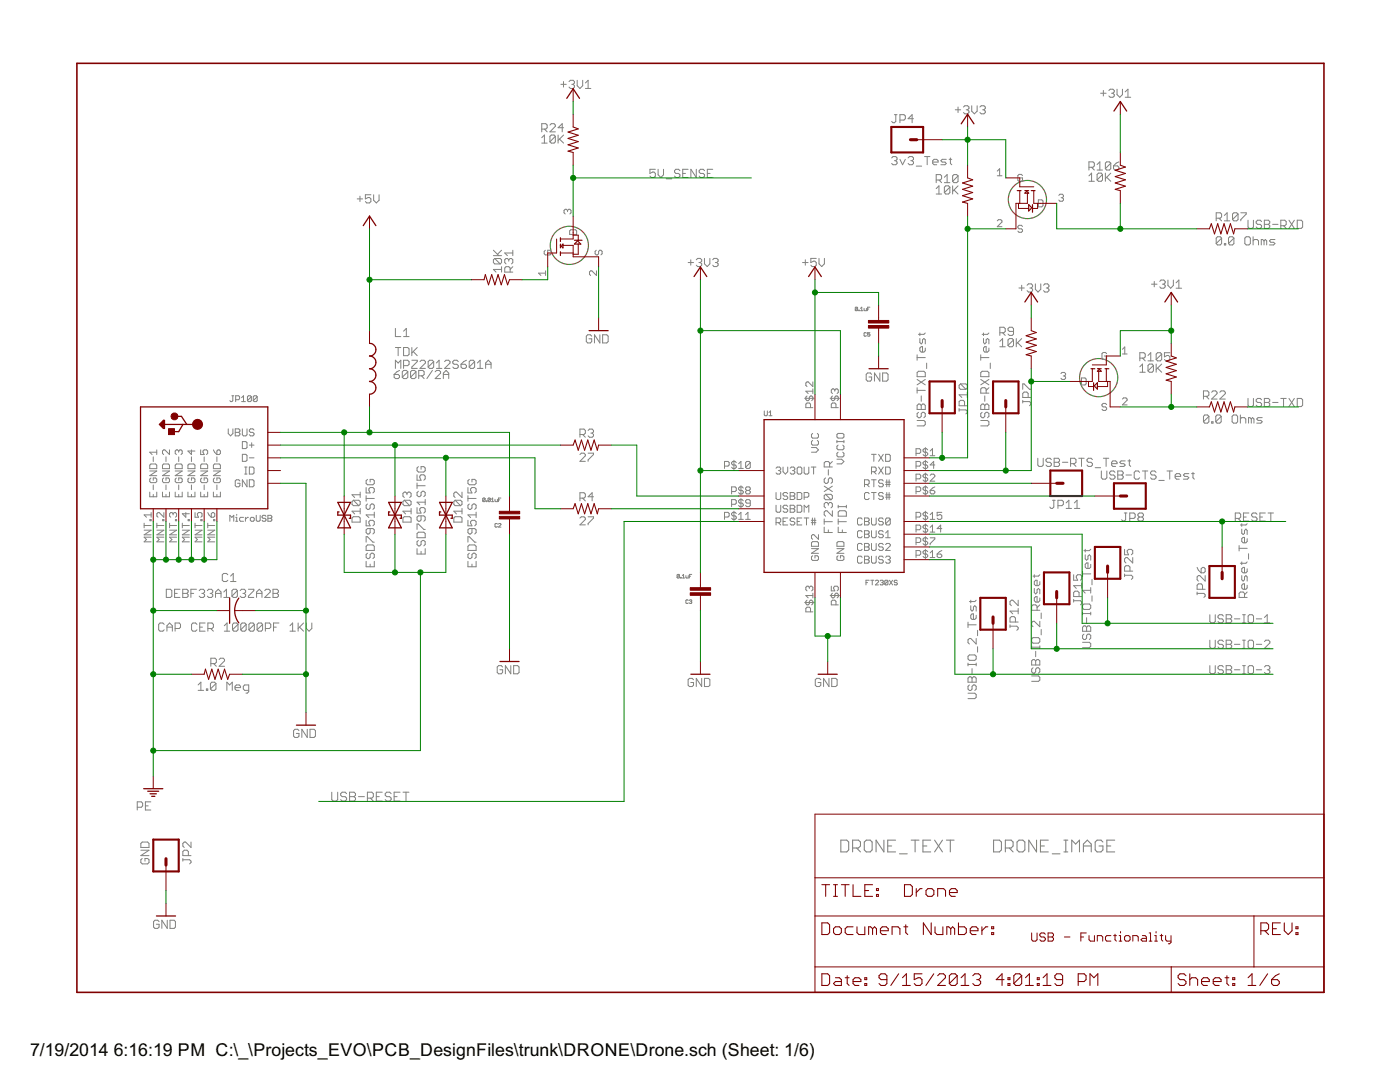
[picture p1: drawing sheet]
<svg xmlns="http://www.w3.org/2000/svg" width="279mm" height="216mm" viewBox="0 0 279 216" stroke-linecap="round" stroke-linejoin="round" font-family="sans-serif">
<defs><g id="words">
<g font-size="4">
<text x="6" y="210.7">7/19/2014</text>
<text x="22.7" y="210.7">6:16:19 PM C:\_\Projects_EVO\PCB_DesignFiles\trunk\DRONE\Drone.sch (Sheet: 1/6)</text>
</g>
</g></defs>
<g fill="none" stroke="#808000" stroke-width=".23">
<circle cx="205" cy="39.8" r="3.8"/>
<circle cx="113.6" cy="49" r="3.8"/>
<circle cx="219.3" cy="75.4" r="3.8"/>
</g>
<g fill="none" stroke="#808080" stroke-width=".2">
<path d="M111.9 16.8h1.1M112.5 16.3v1.1M113.6 16.3l.2-.3h.6l.2 .3v.3l-.2 .2M114.1 16.8h.3M114.4 16.8l.2 .3v.3l-.2 .3h-.6l-.2-.3M115.2 16v1.1l.5 .6 .6-.6v-1.1M116.8 16.6l.6-.6v1.7M116.8 17.7h1.1M219.6 18.6h1.1M220.2 18.1v1.1M221.3 18.1l.3-.3h.5l.3 .3v.2l-.3 .3M221.8 18.6h.3"/>
<path d="M222.1 18.6l.3 .3v.3l-.3 .2h-.5l-.3-.2M222.9 17.8v1.1l.6 .5 .5-.5v-1.1M224.6 19.4h1.1M224.6 18.3l.5-.5v1.6M71.3 39.7h1.1M71.8 39.1v1.1M74 38.9h-1.1v.8l.6-.3h.2l.3 .3v.5l-.3 .3h-.5l-.3-.3M74.6 38.9v1.1l.5 .5 .5-.5v-1.1M108.1 27.5l.5-.6v1.7M108.1 28.6h1.1M108.1 25.8h.8l.3-.3v-.5l-.3-.3h-.8v1.6M108.6 25.8l.6 .5"/>
<path d="M109.7 25l.3-.3h.6l.2 .3v.2l-1.1 1.1h1.1M110.8 27.2v1.1l-.2 .3h-.6l-.3-.3M110.8 27.2l-.2-.3h-.6l-.3 .3v1.1M110.8 27.2l-1.1 1.1M111.4 26.9v1.7M111.7 27.7l.8 .9M112.5 26.9l-1.1 1.1M112.5 25.5h-1.1l.8-.8v1.6M130.8 33.8h-1.1v.8l.5-.3h.3l.3 .3v.5l-.3 .3h-.5l-.3-.3M131.3 33.8v1.1l.6 .5 .5-.5v-1.1M133 35.7h1.1M135.7 34.1l-.3-.3h-.5l-.3 .3v.2l.3 .3h.5l.3 .3v.2l-.3 .3h-.5l-.3-.3"/>
<path d="M136.2 34.6h.6M137.3 33.8h-1.1v1.6h1.1M139 33.8v1.6l-1.1-1.6v1.6M140.6 34.1l-.3-.3h-.5l-.3 .3v.2l.3 .3h.5l.3 .3v.2l-.3 .3h-.5l-.3-.3M141.2 34.6h.5M142.2 33.8h-1v1.6h1M177.9 31.5l.3-.3h.6l.2 .3v.3l-.2 .3M178.5 32.1h.3M178.5 22.9h.5M178.8 32.1l.2 .2v.3l-.2 .3h-.6l-.3-.3M178.8 22.9v1.3l-.3 .3h-.3l-.3-.3M179.6 31.8l.5 1.1 .6-1.1"/>
<path d="M179.6 24h.8l.3-.3v-.6l-.3-.2h-.8v1.6M181.2 31.5l.3-.3h.5l.3 .3v.3l-.3 .3M181.8 32.1h.2M182 32.1l.3 .2v.3l-.3 .3h-.5l-.3-.3M182.3 23.7h-1.1l.8-.8v1.6M182.9 33.1h1M184.5 31.2h1.1M185 31.2v1.7M186.1 32.3h1.1v-.2l-.3-.3h-.5l-.3 .3v.5l.3 .3h.5M186.8 37.6l.6-.5v1.6M186.8 38.7h1.1M186.8 35.9h.9l.2-.3v-.5l-.2-.3h-.9v1.6"/>
<path d="M187.4 35.9l.5 .5M188.5 35.4l.5-.6v1.6M188.5 36.4h1.1M188.8 31.8h-.8l-.2 .3 .2 .2h.6l.2 .3-.2 .3h-.8M189.4 31.8h.5M189.6 37.4v1l-.3 .3h-.6l-.2-.3M189.6 37.4l-.3-.3h-.6l-.2 .3v1M189.6 37.4l-1.1 1M189.7 31.5v1.1l.2 .3M190.1 37.1v1.6M190.4 37.9l.8 .8M190.6 21.9h1.1"/>
<path d="M191.2 35.1l-.3-.3h-.5l-.3 .3v1.1M191.2 37.1l-1.1 1.1M191.2 21.4v1.1M191.2 35.1v1.1l-.3 .2h-.5l-.3-.2M191.2 35.1l-1.1 1.1M192.3 21.4l.3-.3h.5l.3 .3v.2l-.3 .3M192.8 21.9h.3M193.1 21.9l.3 .3v.3l-.3 .2h-.5l-.3-.2M193.9 21.1v1.1l.6 .5 .5-.5v-1.1M195.6 21.4l.2-.3h.6l.2 .3v.2l-.2 .3M196.1 21.9h.3M196.4 21.9l.2 .3v.3l-.2 .2h-.6l-.2-.2"/>
<path d="M199 34.1l.5-.4v1.4M199 35.1h1M204.1 35l-.3-.2h-.4l-.3 .2v1l.3 .2h.4l.3-.2v-.5h-.5M207.2 39.9h.7l.3 .2v.9l-.3 .3h-.7zM211.3 39l.2-.2h.5l.2 .2v.2l-.2 .3M211.8 39.5h.2M212 39.5l.2 .2v.2l-.2 .3h-.5l-.2-.3M217.3 35.1l.5-.6v1.7M217.3 36.2h1.1M217.3 33.4h.8l.3-.3v-.5l-.3-.3h-.8v1.6M217.8 33.4l.6 .5M218.9 32.8l.6-.5v1.6"/>
<path d="M218.9 33.9h1.1M220 34.8v1.1l-.2 .3h-.6l-.3-.3M220 34.8l-.2-.3h-.6l-.3 .3v1.1M220 34.8l-1.1 1.1M220.6 34.5v1.7M220.9 35.4l.8 .8M221.7 32.6l-.3-.3h-.5l-.3 .3v1.1M221.7 34.5l-1.1 1.1M221.7 32.6v1.1l-.3 .2h-.5l-.3-.2M221.7 32.6l-1.1 1.1M222.2 33.1h.8l.3 .3v.3l-.3 .2h-.5l-.3-.2zM223.3 32.3l-.5 .3-.6 .5"/>
<path d="M98.5 51h1.6M98.5 49.9l1 1.1M98.7 51.6h1.1l.3 .2v.6l-.3 .3M98.7 51.6l-.2 .2v.6l.2 .3h1.1M98.7 51.6l1.1 1.1M100.1 53.8h-1.6l.5 .5M100.1 53.2v1.1M100.1 49.9l-.8 .9M101.5 51.8l-.2-.2h-.3l-.3 .2v.6l.3 .3M101.5 51.8l.3-.2h.3l.2 .2v.6l-.2 .3M101.5 51.8v.3M101.8 54.3v-.8l-.3-.3h-.5l-.3 .3v.8h1.6"/>
<path d="M102.3 53.2l-.5 .6M102.3 49.9v1.1M102.3 50.5h-1.6l.6 .5M108.8 49.9l-.2 .3v.4l.2 .3h1l.2-.3v-.4l-.2-.3h-.5v.5M108.9 54.5h-1.4l.4 .5M108.9 54v1M113.3 42l-.3-.2h-.2l-.2 .2v.5l.2 .2M113.3 42l.2-.2h.2l.3 .2v.5l-.3 .2M113.3 42v.2M113.7 46.1l.2-.3h1l.2 .3v.7h-1.4zM119 49.9l-.2 .3v.4l.2 .3h.2l.3-.3v-.4l.2-.3h.2l.3 .3v.4l-.3 .3M119 54v1l-.9-1h-.2l-.3 .3v.4l.3 .3"/>
<path d="M137.3 52.4h1.1M137.9 51.8v1.1M139 51.8l.2-.2h.6l.2 .2v.3l-.2 .3M139.5 52.4h.3M139.8 52.4l.2 .2v.3l-.2 .3h-.6l-.2-.3M140.6 51.6v1l.5 .6 .6-.6v-1M142.2 51.8l.3-.2h.5l.3 .2v.3l-.3 .3M142.8 52.4h.2M143 52.4l.3 .2v.3l-.3 .3h-.5l-.3-.3M160.2 52.4h1.1M160.7 51.8v1.1M162.9 51.6h-1.1v.8l.5-.3h.3l.3 .3v.5l-.3 .3h-.5l-.3-.3"/>
<path d="M163.4 51.6v1l.6 .6 .5-.6v-1M199 44.1l.3-.3h.4l.3 .3v.2l-1 .9h1M203.3 57.5h1.1M203.9 56.9v1.1M204.1 45.2l-.3-.2h-.4l-.3 .2v.2l.3 .3h.4l.3 .2v.2l-.3 .3h-.4l-.3-.3M205 56.9l.3-.3h.5l.3 .3v.3l-.3 .3M205.5 57.5h.3M205.8 57.5l.3 .2v.3l-.3 .3h-.5l-.3-.3M206.6 56.6v1.1l.6 .6 .5-.6v-1.1M208.3 56.9l.2-.3h.6l.2 .3v.3l-.2 .3M208.8 57.5h.3M209.1 57.5l.2 .2v.3l-.2 .3h-.6l-.2-.3"/>
<path d="M229.8 56.7h1.1M230.4 56.2v1M231.5 56.2l.2-.3h.6l.2 .3v.2l-.2 .3M232 56.7h.3M232.3 56.7l.2 .3v.2l-.2 .3h-.6l-.2-.3M233.1 55.9v1.1l.5 .5 .6-.5v-1.1M234.7 57.5h1.1M234.7 56.4l.6-.5v1.6M242.7 43.5h.8l.3-.2v-.6l-.3-.2h-.8v1.6M243.2 43.5l.6 .6M243.8 47.5l-.3-.3h-.5l-.3 .3v1.1M243.8 47.5v1.1l-.3 .3h-.5l-.3-.3"/>
<path d="M243.8 47.5l-1.1 1.1M244.3 48.6h.3v.3h-.3zM244.3 43l.6-.5v1.6M244.3 44.1h1.1M246.3 47.5l-.3-.3h-.6l-.2 .3v1.1M246.3 47.5v1.1l-.3 .3h-.6l-.2-.3M246.3 47.5l-1.1 1.1M247.1 42.7l-1.1 1.1M247.1 42.7l-.3-.2h-.5l-.3 .2v1.1M247.1 42.7v1.1l-.3 .3h-.5l-.3-.3M247.6 42.5h1.1v.2l-1.1 1.1v.3M248.7 47.2h.6l.2 .3v1.1l-.2 .3h-.6l-.3-.3v-1.1z"/>
<path d="M249.1 43.9v1.4l.2 .3h.6l.2-.3v-1.4M250.1 47.2v1.7M250.1 48.1l.2-.3h.6l.3 .3v.8M251.8 44.2l-.3-.3h-.5l-.3 .3v.3l.3 .3h.5l.3 .2v.3l-.3 .3h-.5l-.3-.3M252.3 48.1l-.3-.3h-.3v1.1M252.3 48.1v.8M252.3 48.1l.2-.3 .3 .3v.8M252.3 43.9h.9l.2 .3v.3l-.2 .3 .2 .2v.3l-.2 .3h-.9zM252.3 44.8h.9M254 44.8h1.1M254.4 47.8h-.8l-.3 .3 .3 .2h.6l.2 .3-.2 .3h-.9M255.6 45h.8l.3-.2v-.6l-.3-.3h-.8v1.7"/>
<path d="M256.2 45l.5 .6M257.2 43.9l1.1 1.7M258.3 43.9l-1.1 1.7M258.9 43.9h.8l.3 .3v1.1l-.3 .3h-.8zM46.3 79h.4M46.5 79v.9l-.2 .2-.4-.2M47 79.8h.6l.2-.3v-.3l-.2-.2h-.6v1.1M48.2 79.4l.4-.4v1.1M50.2 79.2v.7l-.2 .2h-.4l-.2-.2M50.2 79.2l-.2-.2h-.4l-.2 .2v.7M50.2 79.2l-.8 .7M51.3 79.2v.7l-.2 .2h-.4l-.2-.2"/>
<path d="M51.3 79.2l-.2-.2h-.4l-.2 .2v.7M51.3 79.2l-.8 .7M78.7 74.7h.8l.2 .3v.3l-.2 .2h-.6l-.2-.2zM78.9 69.3h1.1M78.9 65.5v1.7h1.1M78.9 73.5v-1.6l.6 .5 .5-.5v1.6M79.5 69.3v1.7M79.7 73.9l-1 .8M80.5 69.3h.9l.2 .3v1.1l-.2 .3h-.9zM80.5 73h.9l.2-.3v-.5l-.2-.3h-.9v1.6M80.5 67.2h1.1M80.5 66.1l.6-.6v1.7"/>
<path d="M81.4 74.2v1.1l-.3 .2h-.5l-.3-.2M81.4 74.2l-.3-.3h-.5l-.3 .3v1.1M81.4 74.2l-1.1 1.1M82.2 69.3v1.7M82.2 71.9h1.1v.3l-1.1 1v.3h1.1M82.5 70.1l.8 .9M83 74.2v1.1l-.3 .2h-.5l-.3-.2M83 74.2l-.3-.3h-.5l-.3 .3v1.1M83 74.2l-1.1 1.1M83.3 69.3l-1.1 1.1M83.6 75h.8l.2-.3v-.5l-.2-.3h-.8v1.6M83.8 72.2l.3-.3h.5l.3 .3v.2l-1.1 1.1h1.1"/>
<path d="M84.1 75l.5 .5M86.3 73.9l-1.1 1.6M86.6 72.2l-.3-.3h-.6l-.3 .3v1M86.6 72.2v1l-.3 .3h-.6l-.3-.3M86.6 72.2l-1.2 1M86.8 74.2l.3-.3h.6l.2 .3v.3l-1.1 1h1.1M87.1 73.5h1.1M87.1 72.4l.5-.5v1.6M88.5 74.7h1.1M88.5 75.5v-1l.5-.6 .6 .6v1M88.7 72.2l.3-.3h.5l.3 .3v.2l-1.1 1.1h1.1M91.5 72.2l-.3-.3h-.6l-.2 .3v.2l.2 .3h.6l.3 .3v.2l-.3 .3h-.6l-.2-.3"/>
<path d="M92 72.7h.8l.3 .3v.2l-.3 .3h-.5l-.3-.3zM93.1 71.9l-.6 .3-.5 .5M94.7 72.2l-.3-.3h-.5l-.3 .3v1M94.7 72.2v1l-.3 .3h-.5l-.3-.3M94.7 72.2l-1.1 1M95.3 73.5h1.1M95.3 72.4l.5-.5v1.6M96.9 72.7h1.1M96.9 73.5v-1.1l.6-.5 .5 .5v1.1M118.1 67.1l-.3-.3h-.5l-.3 .3v1.1l.3 .2h.5l.3-.2v-.6h-.6M119.7 66.8v1.6l-1.1-1.6v1.6M120.3 66.8h.8l.3 .3v1.1l-.3 .2h-.8z"/>
<path d="M160.6 79.5h1.9M161.1 79l-.3 .2v.5l.3 .2h.2l.2-.2v-.5l.3-.2h.2l.2 .2v.5l-.2 .2M162.2 76.2v.9l-.9-.9h-.2l-.3 .2v.5l.3 .2M162.2 77.6v.9M162.2 78.1h-1.4l.5 .4M165.7 79.5h1.8M166.1 79l-.2 .2v.5l.2 .2h.3l.2-.2v-.5l.2-.2h.3l.2 .2v.5l-.2 .2M166.6 77.8l.2-.2h.3l.2 .2v.5l-.2 .2M166.6 77.8l-.2-.2h-.3l-.2 .2v.5l.2 .2M166.6 77.8v.3M171.2 61.4l-.2-.1-.3 .1v.5M171.2 61.4v.5l-.2 .1-.3-.1"/>
<path d="M171.2 61.4l-.5 .5M171.4 61.9l.1 .1zM171.7 62h.5M171.7 61.5l.3-.2v.7M172.4 61.5l.2 .5h.3v-.5M172.9 66.5l-.1-.1-.4 .1v.5l.2 .1 .3-.1M173.1 61.7h.3M173.6 61.3h-.5v.7M173.6 66.4h-.5v.3l.3-.1 .2 .1-.1 .4-.4-.1M173.9 74.7l-.2-.3h-.6l-.2 .3v1.1l.2 .3h.6l.2-.3v-.6h-.5M175.6 74.4v1.7l-1.1-1.7v1.7M176.1 74.4h.9l.2 .3v1.1l-.2 .3h-.9z"/>
<path d="M183 71.4h1.7M183 70.8v1.1M183 77.4v1M183 77.9h1.7M183 75.7l1.7 1.1M183.3 74.1h1.1l.3 .3v.8h-1.7v-.8zM183.6 67.5v.8l.3 .3 .2-.3v-.5l.3-.3 .3 .3v.8M183.6 66.4v.6M183.9 79v1.1M184.7 69.4v.6l-.3 .3h-.5l-.3-.3v-.6l.3-.2h.2v1.1M184.7 66.4l-.3 .3h-1.1M184.7 75.7l-1.7 1.1"/>
<path d="M184.9 72.5v1M191.7 76.6h1.1l.2 .3v.5l-.2 .3M191.7 76.6l-.3 .3v.5l.3 .3h1.1M191.7 76.6l1.1 1.1M193 78.2v1.1M193 78.8h-1.6l.6 .5M195.7 70.8v1.1M195.7 75.7l1.7 1.1M195.7 71.4h1.7M196 74.1h1.1l.3 .3v.8h-1.7v-.8zM196.3 67.5v.8l.2 .3 .3-.3v-.5l.3-.3 .3 .3v.8M196.3 66.4v.6"/>
<path d="M196.5 79v1.1M196.8 78.4v-.8l-.3-.2h-.5l-.3 .2v.8h1.7M197.4 69.4v.6l-.3 .3h-.6l-.2-.3v-.6l.2-.2h.3v1.1M197.4 77.4l-.6 .5M197.4 75.7l-1.7 1.1M197.4 66.4l-.3 .3h-1.1M197.6 72.5v1M199.5 68.1l.6-.5v1.6M199.5 69.2h1.1M199.5 66.4h.8l.3-.3v-.5l-.3-.3h-.8v1.6M200.1 66.4l.5 .5M202.3 67.8v1.1l-.3 .3h-.6l-.2-.3"/>
<path d="M202.3 66.1h-.9l-.2-.3v-.2l.2-.3h.6l.3 .3v1.1l-.3 .2h-.6l-.2-.2M202.3 67.8l-.3-.2h-.6l-.2 .2v1.1M202.3 67.8l-1.1 1.1M202.8 67.6v1.6M203.1 68.4l.8 .8M203.9 67.6l-1.1 1M204.1 77.7v-1.1h.3l1.1 1.1h.2M204.1 79.9v.5M205.2 79.3v-.8l-.3-.3h-.5l-.3 .3v.8h1.6M211.7 74.5l.3-.2h.4l.3 .2v.3l-.3 .2M212.2 75h.2M212.4 75l.3 .2v.3l-.3 .2h-.4l-.3-.2"/>
<path d="M215.8 75.4h.7l.3 .2v1l-.3 .2h-.7zM220.9 70.6l-.3-.3h-.4l-.3 .3v.9l.3 .2h.4l.3-.2v-.5h-.5M224 69.7l.5-.5v1.4M224 70.6h.9M224 79.6l.2-.2h.5l.2 .2v.3l-.9 .9h.9M227.5 73.2l.5-.6v1.7M227.5 74.3h1.1M227.5 71.5h.8l.3-.3v-.5l-.3-.3h-.8v1.6M228 71.5l.6 .5M229.1 70.9l.6-.5v1.6M229.1 72h1.1M230.2 72.9v1.1l-.3 .3h-.5l-.3-.3"/>
<path d="M230.2 72.9l-.3-.3h-.5l-.3 .3v1.1M230.2 72.9l-1.1 1.1M230.7 72.6v1.7M231 73.4l.8 .9M231.8 70.7l-.2-.3h-.6l-.3 .3v1M231.8 72.6l-1.1 1.1M231.8 70.7v1l-.2 .3h-.6l-.3-.3M231.8 70.7l-1.1 1M233.5 70.4h-1.1v.8l.5-.3h.3l.3 .3v.5l-.3 .3h-.5l-.3-.3M240.2 79.1h.8l.3-.3v-.5l-.3-.3h-.8v1.6M240.7 79.1l.6 .5M241.8 78.3l.3-.3h.5l.3 .3v.2l-1.1 1.1h1.1"/>
<path d="M243.4 78.3l.3-.3h.6l.2 .3v.2l-1.1 1.1h1.1M249.1 79.5v1.4l.2 .2h.6l.2-.2v-1.4M251.8 79.8l-.3-.3h-.5l-.3 .3v.3l.3 .2h.5l.3 .3v.3l-.3 .2h-.5l-.3-.2M252.3 79.5h.9l.2 .3v.3l-.2 .2 .2 .3v.3l-.2 .2h-.9zM255.6 79.5h1.1M256.2 79.5v1.6M257.2 79.5l1.1 1.6M258.3 79.5l-1.1 1.6M258.9 79.5h.8l.3 .3v1.1l-.3 .2h-.8zM29.9 94h1.4l-1.4 .9h1.4M29.9 98.2v.9h1.4v-.9M30.1 92.6h1l.2 .2v.7h-1.4v-.7z"/>
<path d="M30.1 95.4l-.2 .2v.5l.2 .2h1l.2-.2v-.5l-.2-.2h-.5v.4M30.6 91.2v.9M30.6 96.8v.9M30.6 98.7v.4M31.3 89.8v.9M31.3 90.2h-1.4l.5 .5M32.4 94h1.4l-1.4 .9h1.4M32.4 98.2v.9h1.4v-.9M32.4 92.8l.3-.2h.9l.2 .2v.7h-1.4zM32.7 95.4l-.3 .2v.5l.3 .2h.9l.2-.2v-.5l-.2-.2h-.5v.4M33.1 91.2v.9M33.1 96.8v.9"/>
<path d="M33.1 98.7v.4M33.8 89.8v.9l-.9-.9h-.2l-.3 .2v.5l.3 .2M35 94h1.4l-1.4 .9h1.4M35 98.2v.9h1.4v-.9M35 92.8l.2-.2h.9l.3 .2v.7h-1.4zM35.2 95.4l-.2 .2v.5l.2 .2h.9l.3-.2v-.5l-.3-.2h-.4v.4M35.7 90l-.3-.2h-.2l-.2 .2v.5l.2 .2M35.7 90l.2-.2h.2l.3 .2v.5l-.3 .2M35.7 90v.2M35.7 91.2v.9M35.7 96.8v.9M35.7 98.7v.4"/>
<path d="M37.5 94h1.4l-1.4 .9h1.4M37.5 98.2v.9h1.4v-.9M37.5 92.8l.2-.2h1l.2 .2v.7h-1.4zM37.7 95.4l-.2 .2v.5l.2 .2h1l.2-.2v-.5l-.2-.2h-.5v.4M38.2 89.8v.9l-.7-.7h1.4M38.2 91.2v.9M38.2 96.8v.9M38.2 98.7v.4M40 89.8v.9h.7l-.2-.5v-.2l.2-.2h.5l.2 .2v.5l-.2 .2M40 92.8l.3-.2h.9l.2 .2v.7h-1.4zM40 98.2v.9h1.4v-.9M40 94h1.4l-1.4 .9h1.4"/>
<path d="M40.3 95.4l-.3 .2v.5l.3 .2h.9l.2-.2v-.5l-.2-.2h-.5v.4M40.7 91.2v.9M40.7 96.8v.9M40.7 98.7v.4M42.6 98.2v.9h1.4v-.9M42.6 94h1.4l-1.4 .9h1.4M42.6 89.8l.7 .9M42.8 92.6h1l.2 .2v.7h-1.4v-.7zM42.8 95.4l-.2 .2v.5l.2 .2h1l.2-.2v-.5l-.2-.2h-.5v.4M43.3 90l.2-.2h.3l.2 .2v.5l-.2 .2h-.5zM43.3 91.2v.9M43.3 96.8v.9"/>
<path d="M43.3 98.7v.4M45.6 85.6v.9l.4 .5 .5-.5v-.9M46.9 85.6h.7l.3 .2v.2l-.3 .3 .3 .2v.2l-.3 .3h-.7zM46.9 86.3h.7M47.9 96l-.3-.3h-.4l-.3 .3v.9l.3 .2h.4l.3-.2v-.5h-.5M48.2 80.1h.8M48.4 90.7h.7l.2 .2v.9l-.2 .3h-.7zM48.4 85.6v1.1l.2 .3h.5l.2-.3v-1.1M48.4 88.1h.7l.2 .2v1l-.2 .2h-.7zM48.8 93.2h.5M48.8 94.6h.5M49.1 93.2v1.4"/>
<path d="M49.3 95.7v1.4l-.9-1.4v1.4M49.8 93.2h.7l.2 .2v1l-.2 .2h-.7zM49.8 88.8h.9M49.8 91.4h.9M49.8 95.7h.7l.2 .3v.9l-.2 .2h-.7zM50.2 88.3v1M50.7 85.8l-.2-.2h-.5l-.2 .2v.2l.2 .3h.5l.2 .2v.2l-.2 .3h-.5l-.2-.3M70.5 99.8l1.1 1.1M70.5 99.8l-.2 .3v.5l.2 .3h1.1M70.5 99.8h1.1l.3 .3v.5l-.3 .3M71.9 98.7h-1.6l.5 .6M71.9 98.2v1.1"/>
<path d="M73.1 99.5h1.6M73.1 97.3v1.1h.8l-.3-.6v-.2l.3-.3h.5l.3 .3v.5l-.3 .3M73.1 98.9v1.1M73.3 95.7l-.2 .2v.6l.2 .2h1.1l.3-.2v-.6l-.3-.2h-.5v.5M80.7 99.8h1.1l.2 .3v.5l-.2 .3M80.7 99.8l-.3 .3v.5l.3 .3h1.1M80.7 99.8l1.1 1.1M81.2 98.4l.3-.2h.3l.2 .2v.6l-.2 .3M81.2 98.4l-.3-.2h-.2l-.3 .2v.6l.3 .3M81.2 98.4v.3M83.2 94.7v1.1h.8l-.2-.5v-.3l.2-.3h.6l.3 .3v.5l-.3 .3M83.2 96.4v1.1"/>
<path d="M83.2 96.9h1.7M83.5 93.1l-.3 .3v.5l.3 .3h1.1l.3-.3v-.5l-.3-.3h-.6v.5M83.5 98l-.3 .3v.5l.3 .3h.3l.2-.3v-.5l.3-.3h.3l.3 .3v.5l-.3 .3M84.9 99.7v1M90.8 99.8l-.2 .3v.5l.2 .3h1.1M90.8 99.8h1.1l.3 .3v.5l-.3 .3M90.8 99.8l1.1 1.1M92.2 98.2v1.1l-1.1-1.1h-.3l-.2 .2v.6l.2 .3M93.4 97.3v1.1h.8l-.3-.6v-.2l.3-.3h.5l.3 .3v.5l-.3 .3M93.4 98.9v1.1M93.4 99.5h1.6M93.7 95.7l-.3 .2v.6l.3 .2h1l.3-.2v-.6l-.3-.2h-.5v.5"/>
<path d="M96.8 99.5l-.3-.1-.2 .6M96.8 99.5l-.1 .6-.4-.1M96.8 99.5l-.5 .5M97 100l.2 .1zM97.9 99.5l-.4-.1-.1 .6M97.9 99.5l-.2 .6-.3-.1M97.9 99.5l-.5 .5M98.1 99.6l.2-.2v.7M98.8 99.6l.1 .5h.4v-.5M99.5 99.7h.2M100 99.4h-.5v.7M115.7 90.7l.3-.3h.5l.3 .3v.3l-1.1 1.1h1.1"/>
<path d="M115.7 86.7h.8l.3-.3v-.5l-.3-.3h-.8v1.6M115.7 99.4h.8l.3-.3v-.5l-.3-.3h-.8v1.6M116.3 86.7l.5 .5M116.3 99.4l.5 .5M117.4 90.4h1v.3l-1 1.1v.3M117.4 85.9l.2-.3h.6l.2 .3v.3l-.2 .2M117.9 86.4h.3M118.2 86.4l.2 .3v.3l-.2 .2h-.6l-.2-.2M118.4 99.1h-1l.8-.8v1.6M144.6 93h.7l.2-.2v-.5l-.2-.2h-.7v1.4M146 98.1h.7l.2-.2v-.5l-.2-.2h-.7v1.4M146.5 91.8v1.9"/>
<path d="M146.9 92.3l-.2-.2h-.5l-.2 .2v.2l.2 .3h.5l.2 .2v.2l-.2 .3h-.5l-.2-.3M147.4 93.5h.9M147.4 92.5l.5-.4v1.4M147.9 96.9v1.9M147.9 99.5v1.8M148.3 99.9l-.2-.2h-.5l-.2 .2v.3l.2 .2h.5l.2 .2v.3l-.2 .2h-.5l-.2-.2M148.3 97.4l-.2-.2h-.5l-.2 .2v.2l.2 .3h.5l.2 .2v.2l-.2 .3h-.5l-.2-.3M149 97.9l-.2-.3v-.2l.2-.2h.5l.2 .2v.2l-.2 .3M149 97.9l-.2 .2v.2l.2 .3h.5l.2-.3v-.2l-.2-.2M149 97.9h.5M149.7 92.3l-.2-.2h-.5l-.2 .2v.9M149.7 92.3v.9l-.2 .3h-.5l-.2-.3"/>
<path d="M149.7 92.3l-.9 .9M152.5 82v.8l.2 .2h.3l.1-.2v-.8M153.5 83h.6M153.5 82.3l.3-.3v1M154.9 93.4l.2-.2h.5l.2 .2v.3l-.2 .2M154.9 98.3v1.1l.2 .3h.5l.2-.3v-1.1M155.3 93.9h.3M155.6 93.9l.2 .2v.3l-.2 .2h-.5l-.2-.2M156.3 93.2v.9l.4 .5 .5-.5v-.9M157.2 98.5l-.2-.2h-.5l-.2 .2v.2l.2 .3h.5l.2 .2v.2l-.2 .3h-.5l-.2-.3M157.7 93.4l.2-.2h.5l.2 .2v.3l-.2 .2M157.7 98.3h.7l.2 .2v.2l-.2 .3 .2 .2v.2l-.2 .3h-.7z"/>
<path d="M157.7 99h.7M158.2 93.9h.2M158.4 93.9l.2 .2v.3l-.2 .2h-.5l-.2-.2M159.1 98.3h.7l.2 .2v.9l-.2 .3h-.7zM159.3 93.2h.5l.2 .2v1l-.2 .2h-.5l-.2-.2v-1zM160.5 93.2v1.2l.2 .2h.5l.2-.2v-1.2M160.5 99.2h.7l.2-.2v-.5l-.2-.2h-.7v1.4M161.8 81.3v-.7l-.3-.2h-.4l-.3 .2v.7h1.4M161.9 93.2h.9M161.9 89.3h1l.4 .5-.4 .4h-1M162.2 87.9l-.3 .2v.5l.3 .2h.9l.2-.2v-.5l-.2-.2M162.2 86.5l-.3 .2v.5l.3 .2h.9l.2-.2v-.5l-.2-.2"/>
<path d="M162.4 93.2v1.4M164.5 97l1.6 1.1M164.8 95.4l-.3 .2v.6l.3 .3h.2l.3-.3v-.6l.3-.2h.2l.3 .2v.6l-.3 .3M164.8 98.6l-.3 .3v.5l.3 .3h1M164.8 98.6h1l.3 .3v.5l-.3 .3M164.8 98.6l1 1.1M165.3 93.7v1.1M165.6 93.2v-.8l-.3-.3h-.5l-.3 .3v.8h1.6M166.1 97l-1.6 1.1M166.1 92.1l-.5 .5M166.8 81.3v-.7l-.2-.2h-.5l-.2 .2v.7h1.4M167 88.1h1.4"/>
<path d="M167 91.6h1l.4 .5-.4 .5h-1M167 87.9v.4M167.3 88.8l-.3 .2v.5l.3 .2h.9l.2-.2v-.5l-.2-.2M167.3 90.2l-.3 .3v.4l.3 .3h.9l.2-.3v-.4l-.2-.3M167.3 86.5h.9l.2 .2v.5l-.2 .2h-.9l-.3-.2v-.5zM168.4 87.9v.4M172.5 96.7h.7l.3-.3v-.4l-.3-.3h-.7v1.4M173 96.7l.5 .4M173.5 98.5l-.3-.2h-.4l-.3 .2v.9l.3 .3h.4l.3-.3M173.9 94.1h.7l.3-.2v-.5l-.3-.2h-.7v1.4M173.9 90.7h1M173.9 95.7h1"/>
<path d="M173.9 98.3h1M174.4 90.7v1.4M174.4 95.7v1.4M174.4 98.3v1.4M174.4 94.1l.5 .5M175.3 90.7l1 1.4M175.3 93.2l1 1.4M176.3 96l-.3-.3h-.4l-.3 .3v.2l.3 .2h.4l.3 .3v.2l-.3 .2h-.4l-.3-.2M176.3 98.5l-.3-.2h-.4l-.3 .2v.2l.3 .3h.4l.3 .2v.2l-.3 .3h-.4l-.3-.3M176.3 90.7l-1 1.4M176.3 93.2l-1 1.4M176.7 93.2h.7l.3 .2v1l-.3 .2h-.7z"/>
<path d="M176.7 90.7h.7l.3 .2v.9l-.3 .3h-.7zM176.7 96.7h1M176.7 96.2h1M176.7 98.7h1M176.7 99.2h1M177 95.7v1.4M177 98.3v1.4M177.4 95.7v1.4M177.4 98.3v1.4M182.8 93h.7l.2-.2v-.5l-.2-.2h-.7v1.4M182.8 98.1h.7l.2-.2v-.5l-.2-.2h-.7v1.4M182.8 95.5h.7l.2-.2v-.5l-.2-.2h-.7v1.4"/>
<path d="M182.8 90.5h.7l.2-.3v-.4l-.2-.3h-.7v1.4M183 83.9h1.4l.3 .3v.5l-.3 .3h-1.4M183 80.9l.3-.3h.3l.3 .3 .2-.3h.3l.3 .3v.8h-1.7zM183.3 82.3l-.3 .2v.6l.3 .3h.3l.3-.3v-.6l.2-.2h.3l.3 .2v.6l-.3 .3M183.9 80.9v.8M184.7 89.3v1.9M184.7 91.8v1.9M184.7 94.4v1.8M184.7 96.9v1.9M185.1 92.3l-.2-.2h-.5l-.2 .2v.2l.2 .3h.5l.2 .2v.2l-.2 .3h-.5l-.2-.3M185.1 94.8l-.2-.2h-.5l-.2 .2v.3l.2 .2h.5l.2 .2v.3l-.2 .2h-.5l-.2-.2M185.1 89.8l-.2-.3h-.5l-.2 .3v.2l.2 .2h.5l.2 .3v.2l-.2 .2h-.5l-.2-.2"/>
<path d="M185.1 97.4l-.2-.2h-.5l-.2 .2v.2l.2 .3h.5l.2 .2v.2l-.2 .3h-.5l-.2-.3M185.6 94.8l.3-.2h.4l.3 .2v.3l-1 .9h1M185.6 90.9h1M185.6 90l.5-.5v1.4M185.6 97.9h.7l.3 .2v.2l-.3 .3h-.4l-.3-.3zM186.6 92.8h-1l.7-.7v1.4M186.6 97.2l-1 .7M191.4 81.8h1.4l.2 .3v.2l-.2 .3M191.4 81.5v.6M192.5 81v-.9l-.3-.2h-.5l-.3 .2v.9h1.6M195.7 83.9h1.4l.3 .3v.5l-.3 .3h-1.4M195.7 80.9l.3-.3h.3l.2 .3 .3-.3h.3l.3 .3v.8h-1.7z"/>
<path d="M196 82.3l-.3 .2v.6l.3 .3h.3l.2-.3v-.6l.3-.2h.3l.3 .2v.6l-.3 .3M196.5 80.9v.8M204.1 80.1h1.4l.2 .3v.3l-.2 .3M207.1 91.4v1.4l.3 .3h.5l.3-.3v-1.4M209.8 91.7l-.3-.3h-.5l-.3 .3v.3l.3 .2h.5l.3 .3v.3l-.3 .3h-.5l-.3-.3M210 99.8h.6M210.3 99.8v1.4l-.3 .3h-.2l-.3-.3M210.4 91.4h.8l.3 .3v.3l-.3 .2 .3 .3v.3l-.3 .3h-.8zM210.4 92.2h.8M212 92.2h1.1M213.7 92.5h.8l.2-.3v-.5l-.2-.3h-.8v1.7M214.2 92.5l.5 .6"/>
<path d="M215.3 91.4h1.1M215.8 91.4v1.7M218 91.7l-.3-.3h-.5l-.3 .3v.3l.3 .2h.5l.3 .3v.3l-.3 .3h-.5l-.3-.3M218.6 93.3h1M219.8 94v1.3l.3 .3h.5l.3-.3v-1.3M220.2 91.4h1.1M220.7 91.4v1.7M220.9 80.7l-.3-.2h-.4l-.3 .2v.3l.3 .2h.4l.3 .2v.3l-.3 .2h-.4l-.3-.2M221.8 92.5h1.1v-.3l-.2-.2h-.6l-.3 .2v.6l.3 .3h.6M222.5 94.3l-.3-.3h-.5l-.3 .3v.2l.3 .3h.5l.3 .3v.2l-.3 .3h-.5l-.3-.3M223.1 94h.8l.3 .3v.2l-.3 .3 .3 .3v.2l-.3 .3h-.8zM223.1 94.8h.8"/>
<path d="M224.6 92h-.8l-.3 .2 .3 .3h.5l.3 .3-.3 .3h-.8M224.7 94.8h1.1M225.1 92h.6M225.4 91.7v1.1l.3 .3M227.4 94.3l-.2-.3h-.6l-.2 .3v1l.2 .3h.6l.2-.3M228 94h1.1M228.5 94v1.6M230.7 94.3l-.3-.3h-.5l-.3 .3v.2l.3 .3h.5l.3 .3v.2l-.3 .3h-.5l-.3-.3M231.3 95.9h1M232.9 94h1.1M233.4 94v1.6M234.5 95.1h1.1v-.3l-.2-.3h-.6l-.3 .3v.5l.3 .3h.6"/>
<path d="M237.3 94.5h-.8l-.3 .3 .3 .3h.5l.3 .2-.3 .3h-.8M237.8 94.5h.6M238.1 94.3v1l.3 .3M241.3 83.1l-.3-.3h-.6l-.2 .3v1.1M241.3 83.1v1.1l-.3 .2h-.6l-.2-.2M241.3 83.1l-1.1 1.1M241.8 84.2h.3v.2h-.3zM243.7 83.1l-.3-.3h-.5l-.3 .3v1.1M243.7 83.1v1.1l-.3 .2h-.5l-.3-.2M243.7 83.1l-1.1 1.1M246.2 82.8h.5l.3 .3v1.1l-.3 .2h-.5l-.3-.2v-1.1zM247.5 82.8v1.6"/>
<path d="M247.5 83.6l.3-.3h.5l.3 .3v.8M249.7 83.6l-.3-.3h-.2v1.1M249.7 83.6v.8M249.7 83.6l.3-.3 .3 .3v.8M251.9 83.3h-.8l-.3 .3 .3 .3h.5l.3 .3-.3 .2h-.8M252.3 80.3h.9M254 80.3h1.1M28.8 105.8h1.4l-1.4 .9h1.4M28.8 104.9h1.4M28.8 104.4v.9M29.9 103.7h.3v.2h-.3zM30.2 102.7h-1.4l.4 .5"/>
<path d="M30.2 107.2h-1.4l.4 .5-.4 .4h1.4M30.2 102.3v.9M31.3 104.4v.9M31.3 105.8h1.4l-1.4 .9h1.4M31.3 104.9h1.4M32.5 103.7h.2v.2h-.2zM32.7 102.3v.9l-.9-.9h-.3l-.2 .2v.5l.2 .2M32.7 107.2h-1.4l.5 .5-.5 .4h1.4M33.2 117.6h.8l.3 .3v1.1l-.3 .2h-.8zM33.8 105.8h1.4l-1.4 .9h1.4M33.8 104.9h1.4M33.8 104.4v.9"/>
<path d="M34.5 102.5l-.2-.2h-.2l-.3 .2v.5l.3 .2M34.5 102.5l.3-.2h.2l.2 .2v.5l-.2 .2M34.5 102.5v.2M34.8 118.4h.6M35 103.7h.2v.2h-.2zM35.2 107.2h-1.4l.5 .5-.5 .4h1.4M35.9 117.6h-1.1v1.6h1.1M36.4 105.8h1.4l-1.4 .9h1.4M36.4 104.9h1.4M36.4 104.4v.9M36.5 117.6h.8l.2 .3v.2l-.2 .3 .2 .3v.3l-.2 .2h-.8zM36.5 118.4h.8"/>
<path d="M37.1 102.3v.9l-.7-.7h1.4M37.5 103.7h.3v.2h-.3zM37.8 107.2h-1.4l.5 .5-.5 .4h1.4M38.1 118.4h.6M38.9 102.3v.9h.7l-.2-.7 .2-.2h.5l.2 .2v.5l-.2 .2M38.9 105.8h1.4l-1.4 .9h1.4M38.9 104.9h1.4M38.9 104.4v.9M39.2 117.6h-1.1v1.6M39.8 117.9l.2-.3h.6l.2 .3v.2l-.2 .3M40.1 103.7h.2v.2h-.2zM40.3 118.4h.3"/>
<path d="M40.3 107.2h-1.4l.5 .5-.5 .4h1.4M40.6 118.4l.2 .3v.3l-.2 .2h-.6l-.2-.2M41.4 117.9l.3-.3h.5l.3 .3v.2l-.3 .3M41.5 104.4v.9M41.5 105.8h1.4l-1.4 .9h1.4M41.5 104.9h1.4M41.5 102.3l.7 .9M41.9 118.4h.3M42.2 102.5l.2-.2h.2l.3 .2v.5l-.3 .2h-.4zM42.2 118.4l.3 .3v.3l-.3 .2h-.5l-.3-.2M42.6 103.7h.3v.2h-.3zM42.9 107.2h-1.4l.4 .5-.4 .4h1.4"/>
<path d="M43 118.4h1.1M43 119.2v-1.1l.6-.5 .5 .5v1.1M44.7 119.2h1M44.7 118.1l.5-.5v1.6M45.5 114.7l-.3-.3h-.6l-.2 .3v1.1l.2 .2h.6l.3-.2M45.9 104v-1.2l.4 .4 .4-.4v1.2M46 116h1.1M46 115l.5-.6v1.6M47 103.2h.2v.8M47 104h.4M47.2 102.6v.2M47.4 117.9v1.1l-.3 .2h-.5l-.3-.2"/>
<path d="M47.4 117.9l-.3-.3h-.5l-.3 .3v1.1M47.4 117.9l-1.1 1.1M47.9 117.9l.3-.3h.5l.3 .3v.2l-.3 .3M48.5 118.4h.2M48.6 103.2h-.6l-.2 .2v.4l.2 .2h.6M48.7 118.4l.3 .3v.3l-.3 .2h-.5l-.3-.2M49 103.2v.8M49.6 103.2h-.2l-.4 .4M49.6 117.6h1.1v.3l-1.1 1.1v.2h1.1M50 103.4l.2-.2h.3l.2 .2v.4l-.2 .2h-.3l-.2-.2zM51.1 102.8v1l.2 .2h.4l.2-.2v-1M51.2 119.2v-1.1l.6-.5 .5 .5v1.1"/>
<path d="M51.2 118.4h1.1M52.8 117.9l.3-.3h.6l.2 .3v.2l-1.1 1.1h1.1M53.1 103l-.2-.2h-.4l-.2 .4 .2 .2h.4l.2 .4-.2 .2h-.4l-.2-.2M53.5 102.8h.6l.2 .2-.2 .4 .2 .4-.2 .2h-.6zM53.5 103.4h.6M54.5 117.6h.8l.3 .3v.2l-.3 .3 .3 .3v.3l-.3 .2h-.8zM54.5 118.4h.8M70.3 103.4l.2-.3h1.1l.3 .3v.8h-1.6zM71.9 102h-1.6l.5 .6M71.9 101.5v1.1M73.1 112v1.1h1.6v-1.1M73.1 109l.2-.3h1.1l.3 .3v.8h-1.6z"/>
<path d="M73.1 108.2v-1.1h.2l1.1 1.1h.3M73.1 103.8v1.1h.8l-.3-.5v-.3l.3-.3h.5l.3 .3v.5l-.3 .3M73.3 110.4l-.2 .2v.6l.2 .3h.3l.3-.3v-.6l.2-.2h.3l.3 .2v.6l-.3 .3M73.3 100.6l-.2 .2v.6l.2 .2h.3l.3-.2v-.6l.2-.2h.3l.3 .2v.6l-.3 .2M73.9 105.5v.8l-.3 .3h-.3l-.2-.3v-.6l.2-.2h1.1l.3 .2v.6l-.3 .3M73.9 112.6v.5M74.7 102.7h-1.6l.5 .6M74.7 102.2v1.1M80.4 103.4l.3-.3h1.1l.2 .3v.8h-1.6zM82 101.5v1.1M82 102h-1.6l.5 .6M83.2 101.3v1.1h.8l-.2-.6v-.2l.2-.3h.6l.3 .3v.5l-.3 .3"/>
<path d="M83.2 105.6v-1h.3l1.1 1h.3M83.2 106.5l.3-.3h1.1l.3 .3v.8h-1.7zM83.2 109.5v1.1h1.7v-1.1M83.5 107.8l-.3 .3v.5l.3 .3h.3l.2-.3v-.5l.3-.3h.3l.3 .3v.5l-.3 .3M84 102.9v.8l-.2 .3h-.3l-.3-.3v-.5l.3-.3h1.1l.3 .3v.5l-.3 .3M84 110v.6M84.9 100.2h-1.7l.6 .5M90.6 103.4l.2-.3h1.1l.3 .3v.8h-1.6zM92.2 102h-1.6l.5 .6M92.2 101.5v1.1M93.4 108.2v-1.1h.3l1 1.1h.3M93.4 103.8v1.1h.8l-.3-.5v-.3l.3-.3h.5l.3 .3v.5l-.3 .3"/>
<path d="M93.4 109l.3-.3h1l.3 .3v.8h-1.6zM93.4 112v1.1h1.6v-1.1M93.7 100.6l-.3 .2v.6l.3 .2h.2l.3-.2v-.6l.3-.2h.2l.3 .2v.6l-.3 .2M93.7 110.4l-.3 .2v.6l.3 .3h.2l.3-.3v-.6l.3-.2h.2l.3 .2v.6l-.3 .3M94.2 105.5v.8l-.3 .3h-.2l-.3-.3v-.6l.3-.2h1l.3 .2v.6l-.3 .3M94.2 112.6v.5M95 102.2v1.1M95 102.7h-1.6l.5 .6M98.1 100.1h.5M99.3 104.6l-.2-.1-.3 .1 .1 .6 .4-.1M99.5 104.6l.1-.1 .4 .1-.5 .6h.5M115.7 103.4l.3-.3h.5l.3 .3v.3l-1.1 1h1.1"/>
<path d="M117.4 103.1h1v.3l-1 1.1v.2M135.6 114.7l-.1-.1-.4 .1v.5M135.6 114.7l-.1 .6-.4-.1M135.6 114.7l-.5 .5M135.8 115.2l.2 .1zM136.2 115.3h.5M136.2 114.9l.2-.3v.7M136.9 114.9l.1 .4h.4v-.4M137.4 119.8l-.2-.1-.3 .1 .1 .6 .4-.1M137.6 115h.2M137.6 119.8l.3-.1 .1 .1-.1 .3M138 114.6h-.4v.7"/>
<path d="M144.6 103.2h.7l.2-.3v-.4l-.2-.3h-.7v1.4M146 100.6h.7l.2-.2v-.5l-.2-.2h-.7v1.4M146.5 102v1.9M146.9 102.5l-.2-.3h-.5l-.2 .3v.2l.2 .2h.5l.2 .3v.2l-.2 .2h-.5l-.2-.2M147.4 102.7l.5-.5v1.4M147.4 103.6h.9M148.8 103.6h.9M148.8 102.7l.5-.5v1.4M149.7 100.4h-.7l-.2-.2v-.3l.2-.2h.5l.2 .2v1l-.2 .2h-.5l-.2-.2M154.9 104.3h.7l.2-.2v-.5l-.2-.2h-.7v1.4M154.9 100.8v1.2l.2 .2h.5l.2-.2v-1.2M155.3 104.3l.5 .5"/>
<path d="M156.3 104.1h.4M157.2 103.4h-.9v1.4h.9M157.2 101l-.2-.2h-.5l-.2 .2v.3l.2 .2h.5l.2 .2v.3l-.2 .2h-.5l-.2-.2M157.7 100.8h.7l.2 .2v.3l-.2 .2 .2 .2v.3l-.2 .2h-.7zM157.7 101.5h.7M158.6 103.6l-.2-.2h-.5l-.2 .2v.2l.2 .3h.5l.2 .2v.2l-.2 .3h-.5l-.2-.3M159.1 100.8h.7l.2 .2v1l-.2 .2h-.7zM159.1 104.1h.5M160 103.4h-.9v1.4h.9M160.5 102.2v-1.4l.5 .5 .4-.5v1.4M160.5 103.4h.9M161 103.4v1.4"/>
<path d="M161.1 119.8l-.3 .2v.5l.3 .2h.2l.2-.2v-.5l.3-.2h.2l.2 .2v.5l-.2 .2M161.5 117.2l-.2-.2h-.2l-.3 .2v.5l.3 .2M161.5 117.2l.3-.2h.2l.2 .2v.5l-.2 .2M161.5 117.2v.2M161.9 103.8h.9M161.9 104.3h.9M161.9 109.5h1.4l-1.4 .9h1.4M162.1 103.4v1.4M162.2 110.9l-.3 .2v.5l.3 .2h.9l.2-.2v-.5l-.2-.2h-.5v.5M162.2 108.1h.9l.2 .2v.7h-1.4v-.7zM162.2 118.4v.9M162.2 118.8h-1.4l.5 .5"/>
<path d="M162.6 103.4v1.4M163.3 106.7v.9l-.9-.9h-.2l-.3 .2v.5l.3 .2M164.5 105.2v1.1h1.6M164.5 104.1h1.6M164.5 103.5v1.1M165.3 100.5l-.3-.2h-.2l-.3 .2v.6l.3 .2M165.3 100.5v.3M165.3 105.7v.6M165.3 100.5l.3-.2h.2l.3 .2v.6l-.3 .2M165.7 118.8h1.8M165.9 117v.9h.7l-.2-.5v-.2l.2-.2h.5l.2 .2v.5l-.2 .2M166.1 101.9v1.1l-1.1-1.1h-.2l-.3 .3v.5l.3 .3"/>
<path d="M166.1 118.4l-.2 .2v.5l.2 .2h.3l.2-.2v-.5l.2-.2h.3l.2 .2v.5l-.2 .2M167 109.5h1.4l-1.4 .9h1.4M167.3 108.1h.9l.2 .2v.7h-1.4v-.7zM167.3 110.9l-.3 .2v.5l.3 .2h.9l.2-.2v-.5l-.2-.2h-.5v.5M167.3 105.2v1.1h1.6M167.3 100.8v.5M167.3 102.2l.3-.3h1l.3 .3v.8h-1.6zM167.3 103.5v1.1M167.3 104.1h1.6M167.3 101.1h1.6M168.1 105.7v.6M168.9 100.8v.5"/>
<path d="M172.1 103.6l-.3-.2h-.4l-.3 .2v.9l.3 .3h.4l.3-.3M172.1 106.1l-.3-.2h-.4l-.3 .2v1l.3 .2h.4l.3-.2M172.1 108.7l-.3-.3h-.4l-.3 .3v.9l.3 .2h.4l.3-.2M172.1 111.2l-.3-.2h-.4l-.3 .2v.9l.3 .3h.4l.3-.3M172.5 104.1h.7M172.5 108.4h.7l.3 .3v.2l-.3 .2 .3 .3v.2l-.3 .2h-.7zM172.5 105.9h.7l.3 .2v.3l-.3 .2 .3 .2v.3l-.3 .2h-.7zM172.5 106.6h.7M172.5 103.4h.7l.3 .2v.2l-.3 .3 .3 .2v.2l-.3 .3h-.7zM172.5 111h.7l.3 .2v.2l-.3 .3 .3 .2v.2l-.3 .3h-.7zM172.5 109.1h.7M172.5 111.7h.7"/>
<path d="M172.8 116.2h.3M173.5 115.8h-.7v.9M173.8 115.8h.6M173.9 111v1.1l.3 .3h.4l.3-.3v-1.1M173.9 103.4v1.1l.3 .3h.4l.3-.3v-1.1M173.9 105.9v1.2l.3 .2h.4l.3-.2v-1.2M173.9 108.4v1.2l.3 .2h.4l.3-.2v-1.2M174.1 115.8v.9M174.7 115.9l.2-.1 .4 .1v.2l-.6 .6h.6M175.6 115.9l.5-.1 .2 .1-.2 .3M176 116.2h.1M176.1 116.2l.2 .2-.2 .3-.5-.1"/>
<path d="M176.3 103.6l-.3-.2h-.4l-.3 .2v.2l.3 .3h.4l.3 .2v.2l-.3 .3h-.4l-.3-.3M176.3 106.1l-.3-.2h-.4l-.3 .2v.3l.3 .2h.4l.3 .2v.3l-.3 .2h-.4l-.3-.2M176.3 108.7l-.3-.3h-.4l-.3 .3v.2l.3 .2h.4l.3 .3v.2l-.3 .2h-.4l-.3-.2M176.3 111.2l-.3-.2h-.4l-.3 .2v.2l.3 .3h.4l.3 .2v.2l-.3 .3h-.4l-.3-.3M176.7 106.4l.5-.5v1.4M176.7 107.3h1M176.7 108.7l.3-.3h.4l.3 .3v.2l-1 .9h1M176.7 111.2l.3-.2h.4l.3 .2v.2l-.3 .3M177.2 115.9l-.2-.1-.4 .1v.7M177.2 115.9v.7l-.2 .1-.4-.1M177.2 115.9l-.6 .7M177.2 111.7h.2"/>
<path d="M177.4 111.7l.3 .2v.2l-.3 .3h-.4l-.3-.3M177.5 115.8l.6 .9M177.7 103.6v.9l-.3 .3h-.4l-.3-.3M177.7 103.6l-.3-.2h-.4l-.3 .2v.9M177.7 103.6l-1 .9M178.1 115.8l-.6 .9M179.1 115.9l-.2-.1-.4 .1 .1 .3 .5 .2-.2 .3-.4-.1M182.8 105.7h.7l.2-.2v-.5l-.2-.2h-.7v1.4M182.8 110.8h.7l.2-.2v-.5l-.2-.2h-.7v1.4M182.8 103.2h.7l.2-.3v-.4l-.2-.3h-.7v1.4M182.8 108.2h.7l.2-.2v-.5l-.2-.2h-.7v1.4M184.7 102v1.9"/>
<path d="M184.7 104.5v1.9M184.7 107.1v1.8M184.7 109.6v1.9M185.1 110.1l-.2-.2h-.5l-.2 .2v.2l.2 .3h.5l.2 .2v.2l-.2 .3h-.5l-.2-.3M185.1 105l-.2-.2h-.5l-.2 .2v.2l.2 .3h.5l.2 .2v.2l-.2 .3h-.5l-.2-.3M185.1 102.5l-.2-.3h-.5l-.2 .3v.2l.2 .2h.5l.2 .3v.2l-.2 .2h-.5l-.2-.2M185.1 107.5l-.2-.2h-.5l-.2 .2v.3l.2 .2h.5l.2 .2v.3l-.2 .2h-.5l-.2-.2M185.6 110.3l.5-.4v1.4M185.6 106.2h1M185.6 102.7l.5-.5v1.4M185.6 105.2l.5-.4v1.4M185.6 107.3h1v.2l-1 1v.2"/>
<path d="M185.6 103.6h1M185.6 111.3h1M187 110.6h.7l.3 .2v.2l-.3 .3h-.4l-.3-.3zM188 102.2h-1v.7l.5-.2h.2l.3 .2v.5l-.3 .2h-.4l-.3-.2M188 105.5h-1l.7-.7v1.4M188 109.9l-1 .7M193.7 119.8v.5M194.8 119.8l-.3 .2h-1M203.2 119.8v1.1l-1.1-1.1h-.3l-.2 .2v.6l.2 .3M206.4 117.4v.8l.3 .3 .3-.3v-.5l.2-.3 .3 .3v.8M206.4 114.7v.5M207.5 116.1v.5l-.3 .3h-.5l-.3-.3v-.5l.3-.3h.3v1.1"/>
<path d="M207.5 114.7l-.3 .3h-1M207.5 119.3v.6l-.3 .2h-.5l-.3-.2v-.6l.3-.2h.3v1M211.1 100.9h.8l.3-.3v-.5l-.3-.3h-.8v1.7M212.8 101.5h1M212.8 100.4l.5-.6v1.7M214.3 114.7v1.1h.8l-.3-.6v-.2l.3-.3h.5l.3 .3v.5l-.3 .3M214.3 119.9h1.3l.3 .2v.3l-.3 .3M214.3 119.6v.5M214.4 101.5h1.1M214.4 100.4l.5-.6v1.7M215.3 119v-.8l-.2-.2h-.6l-.2 .2v.8h1.6M215.9 116.9h-1.6l.5 .5"/>
<path d="M215.9 116.3v1.1M216 114v1.1M216 114.5h1.7M216.6 110.7v.8l.3 .3 .2-.3v-.5l.3-.3 .3 .3v.8M216.6 109.6v.6M217.7 112.6v.6l-.3 .2h-.5l-.3-.2v-.6l.3-.3h.2v1.1M217.7 117.2v1.1M217.7 117.8h-1.7l.6 .5M217.7 109.6l-.3 .3h-1.1M217.9 115.6v1.1M217.9 118.9v1.1M224.4 102.4h.5"/>
<path d="M224.4 114.8h1.4l.3 .3v.2l-.3 .3M224.4 109.6v1.1h.8l-.2-.8 .2-.3h.6l.3 .3v.5l-.3 .3M224.4 114.5v.6M224.6 102.4v1.3l-.2 .3h-.3l-.3-.3M225.5 103.4h.8l.2-.2v-.6l-.2-.2h-.8v1.6M225.5 114v-.8l-.3-.3h-.5l-.3 .3v.8h1.7M226.1 111.3v1l-1.1-1h-.3l-.3 .2v.6l.3 .2M227.4 103.2l-.3-.3v-.3l.3-.2h.5l.3 .2v.3l-.3 .3M227.4 103.2h.5M227.4 103.2l-.3 .2v.3l.3 .3h.5l.3-.3v-.3l-.3-.2M238.9 118.4h1.4l.2 .3v.3l-.2 .2M238.9 118.1v.6"/>
<path d="M238.9 113.2l.3 .6 .5 .5M240 117.6v-.8l-.3-.3h-.5l-.3 .3v.8h1.6M240 113.2h.3l.2 .3v.5l-.2 .3h-.6v-.8zM240.5 114.9v1.1l-1.1-1.1h-.2l-.3 .2v.6l.3 .3M246.5 103.4h.8l.3-.2v-.6l-.3-.2h-.8v1.6M247.1 103.4l.5 .6M247.3 108.9v1M247.3 109.4h1.6M247.8 105.6v.8l.3 .3 .3-.3v-.5l.2-.3 .3 .3v.8M247.8 114.9v.8l.3 .3 .3-.3v-.6l.2-.2 .3 .2v.9M247.8 104.5v.5M247.8 112.1v.6"/>
<path d="M248.2 103.2h.5M248.4 119.2v-.8l-.3-.3h-.6l-.2 .3v.8h1.6M248.9 116.8v.5l-.3 .3h-.5l-.3-.3v-.5l.3-.3h.3v1.1M248.9 107.5v.5l-.3 .3h-.5l-.3-.3v-.5l.3-.3h.3v1.1M248.9 113.5v.5l-.3 .3h-.5l-.3-.3v-.5l.3-.3h.3v1.1M248.9 118.1l-.5 .6M248.9 112.1l-.3 .3h-1.1M248.9 104.5l-.3 .3h-1.1M249.2 110.5v1.1M249.2 102.4h-1v1.6h1M250.9 102.6l-.3-.2h-.5l-.3 .2v.3l.3 .3h.5l.3 .2v.3l-.3 .3h-.5l-.3-.3M251.4 103.2h.6"/>
<path d="M252.5 102.4h-1.1v1.6h1.1M253.1 102.4h1M253.6 102.4v1.6M32.8 124.6l-.3-.3h-.6l-.2 .3v1.1l.2 .2h.6l.3-.2M33.3 125.9v-1l.5-.6 .6 .6v1M33.3 125.1h1.1M34.9 125.4h.9l.2-.3v-.5l-.2-.3h-.9v1.6M39.3 124.6l-.3-.3h-.5l-.3 .3v1.1l.3 .2h.5l.3-.2M39.5 136.7l.6-.6v1.7M39.5 137.8h1.1M39.9 125.1h.5M40.9 124.3h-1v1.6h1"/>
<path d="M41.2 137.5h.3v.3h-.3zM41.5 125.4h.8l.3-.3v-.5l-.3-.3h-.8v1.6M42 125.4l.6 .5M42.1 132.4h.8l.3-.3v-.5l-.3-.3h-.8v1.6M42.6 132.4l.6 .5M43.1 136.4v1.1l-.3 .3h-.5l-.3-.3M43.1 136.4l-.3-.3h-.5l-.3 .3v1.1M43.1 136.4l-1.1 1.1M43.7 131.6l.3-.3h.5l.3 .3v.3l-1.1 1h1.1M44.8 125.9h1M44.8 124.9l.5-.6v1.6M45.3 137.8v-1.7l.5 .6 .6-.6v1.7"/>
<path d="M46.9 137.2h1.1v-.3l-.3-.2h-.5l-.3 .2v.6l.3 .3h.5M47.5 124.6l-.3-.3h-.5l-.3 .3v1.1M47.5 124.6v1.1l-.3 .2h-.5l-.3-.2M47.5 124.6l-1.1 1.1M49.1 124.6l-1.1 1.1M49.1 124.6l-.2-.3h-.6l-.3 .3v1.1M49.1 124.6v1.1l-.2 .2h-.6l-.3-.2M49.6 137.8h-.8l-.2-.3v-.6l.2-.2h.8v1.3l-.2 .3h-.3M50.8 124.6v1.1l-.3 .2h-.5l-.3-.2M50.8 124.6l-.3-.3h-.5l-.3 .3v1.1M50.8 124.6l-1.1 1.1M52.4 124.6l-.3-.3h-.5l-.3 .3v1.1"/>
<path d="M52.4 124.6v1.1l-.3 .2h-.5l-.3-.2M52.4 124.6l-1.1 1.1M53 125.4h.8l.2-.3v-.5l-.2-.3h-.8v1.6M54.6 125.1h.5M55.7 124.3h-1.1v1.6M57.9 125.9h1M57.9 124.9l.5-.6v1.6M59.5 124.3v1.6M59.8 125.1l.8 .8M60.6 124.3l-1.1 1.1M61.1 124.3v1.1l.6 .5 .5-.5v-1.1M100.3 133.1l-.3-.3h-.5l-.3 .3v1.1l.3 .3h.5l.3-.3v-.6h-.5"/>
<path d="M101.9 132.8v1.7l-1-1.7v1.7M102.5 132.8h.8l.3 .3v1.1l-.3 .3h-.8zM137.8 120.1h.1M137.9 120.1l.1 .1-.1 .2-.3-.1M138.4 135.6l-.3-.2h-.5l-.3 .2v1.1l.3 .3h.5l.3-.3v-.5h-.5M140 135.4v1.6l-1-1.6v1.6M140.6 135.4h.8l.3 .2v1.1l-.3 .3h-.8zM160.6 120.2h1.9M161.8 122.1v-.7l-.3-.2h-.4l-.3 .2v.7h1.4M163.8 135.6l-.3-.2h-.5l-.3 .2v1.1l.3 .3h.5l.3-.3v-.5h-.5M165.4 135.4v1.6l-1-1.6v1.6M166 135.4h.8l.3 .2v1.1l-.3 .3h-.8z"/>
<path d="M166.8 120.7v-.7l-.2-.2h-.5l-.2 .2v.7h1.4M193.2 135.3l.3-.3h.2l.3 .3 .3-.3h.2l.3 .3v.8h-1.6zM193.2 138.3h1.3l.3 .3v.5l-.3 .3h-1.3M193.2 124.1v1.1M193.2 132.3v.6M193.2 132.6h1.6M193.2 124.7h1.6M193.5 136.7l-.3 .2v.6l.3 .3h.2l.3-.3v-.6l.3-.2h.2l.3 .2v.6l-.3 .3M193.5 130.7h1l.3 .3v.5l-.3 .3h-1l-.3-.3v-.5zM193.7 120.9v.8l.3 .2 .3-.2v-.6l.2-.2 .3 .2v.8M194 133.4v1.1M194 135.3v.8"/>
<path d="M194.8 122.8v.5l-.3 .3h-.5l-.3-.3v-.5l.3-.3h.3v1.1M194.8 127.4v1.1l-1.1-1.1h-.2l-.3 .3v.5l.3 .3M194.8 132.3v.6M195.1 125.8v1.1M195.1 129.1v1M201.6 124.9h1.3l.3 .3v.3l-.3 .3M201.6 124.7v.5M202.6 124.1v-.8l-.2-.3h-.6l-.2 .3v.8h1.6M203.2 121.4v1.1M203.2 121.9h-1.6l.5 .6M205.9 134.9h1.3l.3 .2v.6l-.3 .3h-1.3M205.9 127.5l.3-.3h1l.3 .3v.6l-.3 .2h-1l-.3-.2z"/>
<path d="M205.9 131.9l.3-.3h.2l.3 .3 .3-.3h.2l.3 .3v.8h-1.6zM205.9 128.9v.5M205.9 129.1h1.6M206.2 133.2l-.3 .3v.5l.3 .3h.2l.3-.3v-.5l.3-.3h.2l.3 .3v.5l-.3 .3M206.7 130v1M206.7 131.9v.8M207 121.8v-.8l-.3-.3h-.5l-.3 .3v.8h1.6M207.5 124v1.1l-1.1-1.1h-.2l-.3 .2v.6l.3 .3M207.5 128.9v.5M207.5 120.7l-.5 .5M207.8 122.3v1.1M207.8 125.6v1.1"/>
<path d="M216 125.2l.3-.3h.3l.3 .3 .2-.3h.3l.3 .3v.8h-1.7zM216 128.2h1.4l.3 .2v.6l-.3 .2h-1.4M216 122.2v.5M216 122.4h1.7M216.3 120.5h1.1l.3 .3v.5l-.3 .3h-1.1l-.3-.3v-.5zM216.3 126.5l-.3 .3v.5l.3 .3h.3l.3-.3v-.5l.2-.3h.3l.3 .3v.5l-.3 .3M216.9 123.3v1M216.9 125.2v.8M217.7 122.2v.5M241.4 132.8v1.4l.3 .3h.6l.2-.3v-1.4M241.4 122.7v1.3l.3 .3h.6l.2-.3v-1.3M241.4 127.7v1.4l.3 .3h.6l.2-.3v-1.4"/>
<path d="M244.2 133.1l-.3-.3h-.5l-.3 .3v.3l.3 .2h.5l.3 .3v.3l-.3 .3h-.5l-.3-.3M244.2 128l-.3-.3h-.5l-.3 .3v.3l.3 .3h.5l.3 .2v.3l-.3 .3h-.5l-.3-.3M244.2 122.9l-.3-.2h-.5l-.3 .2v.3l.3 .3h.5l.3 .3v.2l-.3 .3h-.5l-.3-.3M244.7 132.8h.8l.3 .3v.3l-.3 .2 .3 .3v.3l-.3 .3h-.8zM244.7 133.6h.8M244.7 127.7h.8l.3 .3v.3l-.3 .3 .3 .2v.3l-.3 .3h-.8zM244.7 128.6h.8M244.7 122.7h.8l.3 .2v.3l-.3 .3 .3 .3v.2l-.3 .3h-.8zM244.7 123.5h.8M246.4 133.6h1M246.4 128.6h1M246.4 123.5h1"/>
<path d="M248 132.8h.5M248 134.5h.5M248 129.4h.5M248 127.7h.5M248 124.3h.5M248 122.7h.5M248.3 122.7v1.6M248.3 127.7v1.7M248.3 132.8v1.7M249.3 132.8h.6l.3 .3v1.1l-.3 .3h-.6l-.2-.3v-1.1zM249.3 122.7h.6l.3 .2v1.1l-.3 .3h-.6l-.2-.3v-1.1zM249.3 127.7h.6l.3 .3v1.1l-.3 .3h-.6l-.2-.3v-1.1z"/>
<path d="M250.7 133.6h1.1M250.7 128.6h1.1M250.7 123.5h1.1M252.3 133.1l.3-.3h.6l.2 .3v.3l-.2 .2M252.3 128l.3-.3h.6l.2 .3v.3l-1.1 1.1h1.1M252.3 124.3h1.1M252.3 123.2l.6-.5v1.6M252.9 133.6h.3M253.2 133.6l.2 .3v.3l-.2 .3h-.6l-.3-.3M30.1 160h-1.1v1.6h1.1M59.7 145.8l-.3-.3h-.5l-.3 .3v1.1l.3 .3h.5l.3-.3v-.6h-.6M61.3 145.5v1.7l-1.1-1.7v1.7"/>
<path d="M61.9 145.5h.8l.2 .3v1.1l-.2 .3h-.8zM66.2 158.1v1.5l.3 .3h.6l.3-.3v-1.5M69.2 158.4l-.3-.3h-.6l-.3 .3v.3l.3 .3h.6l.3 .3v.3l-.3 .3h-.6l-.3-.3M69.8 158.1h.9l.3 .3v.3l-.3 .3 .3 .3v.3l-.3 .3h-.9zM69.8 159h.9M71.5 159h1.2M73.3 159.3h.9l.3-.3v-.6l-.3-.3h-.9v1.8M73.9 159.3l.6 .6M75.1 159h.6M76.3 158.1h-1.2v1.8h1.2M78.1 158.4l-.3-.3h-.6l-.3 .3v.3l.3 .3h.6l.3 .3v.3l-.3 .3h-.6l-.3-.3M78.7 159h.5"/>
<path d="M79.8 158.1h-1.1v1.8h1.1M80.4 158.1h1.2M81 158.1v1.8M27.4 161.1h.8l.3-.3v-.5l-.3-.3h-.8v1.6M28.1 169.7h1.6l-1.6 1h1.6M28.4 171.3l-.3 .3v.5l.3 .3h1.1l.2-.3v-.5l-.2-.3h-.6v.5M28.4 168h1.1l.2 .3v.8h-1.6v-.8zM29 160.8h.6M36.5 171.3v.5M36.5 171.6h1.3l.3 .2v.3l-.3 .3M37.6 170.7v-.8l-.3-.2h-.5l-.3 .2v.8h1.6M38.1 168v1.1l-1.1-1.1h-.2l-.3 .3v.5l.3 .3"/>
<path d="M31.7 183.9l-.2-.3h-.6l-.3 .3v1.1l.3 .3h.6l.2-.3v-.6h-.5M33.4 183.6v1.7l-1.1-1.7v1.7M33.9 183.6h.9l.2 .3v1.1l-.2 .3h-.9z"/>
</g>
<g fill="none" stroke="#808080" stroke-width=".21">
<path d="M167.8 167.6h1.2l.4 .4v1.6l-.4 .4h-1.2zM170.2 169.2h1.1l.4-.4v-.8l-.4-.4h-1.1v2.4M170.9 169.2l.8 .8M172.5 168l.4-.4h.8l.4 .4v1.6l-.4 .4h-.8l-.4-.4zM176.4 167.6v2.4l-1.6-2.4v2.4M177.2 168.8h.7M178.7 167.6h-1.5v2.4h1.5M179.5 170.4h1.6M181.8 167.6h1.6M182.6 167.6v2.4M184.2 168.8h.8M185.7 167.6h-1.5v2.4h1.5"/>
<path d="M186.5 167.6l1.6 2.4M188.1 167.6l-1.6 2.4M188.9 167.6h1.5M189.7 167.6v2.4M198.3 167.6h1.2l.4 .4v1.6l-.4 .4h-1.2zM200.6 169.2h1.2l.4-.4v-.8l-.4-.4h-1.2v2.4M201.4 169.2l.8 .8M203 168l.4-.4h.7l.4 .4v1.6l-.4 .4h-.7l-.4-.4zM206.9 167.6v2.4l-1.6-2.4v2.4M207.6 168.8h.8M209.2 167.6h-1.6v2.4h1.6M210 170.4h1.5"/>
<path d="M212.3 170h.8M212.3 167.6h.8M212.7 167.6v2.4M213.9 170v-2.4l.8 .8 .7-.8v2.4M216.2 168.8h1.6M216.2 170v-1.6l.8-.8 .8 .8v1.6M220.1 168l-.4-.4h-.8l-.3 .4v1.6l.3 .4h.8l.4-.4v-.8h-.8M220.9 168.8h.8M222.5 167.6h-1.6v2.4h1.6"/>
</g>
<g fill="none" stroke="#800000" stroke-width=".2">
<path d="M114.4 17.7v2.6M114.4 22.8v2.5M114.4 30.4v2.6M183 27.9h5M193.1 22.8v2.5M193.1 33v2.5M200.7 35.5h2.8v1.8h2.8M203.5 38v2.6M205 38.5v2.1h-2.2v5.1h-2.1M206.3 38v2.6h4.6M223.6 20.3v2.5M223.6 30.4v2.6"/>
<path d="M223.6 38v2.6M73.7 43.1v2.6M94.1 55.8h2.5M101.7 55.8h2.5M111.1 47.7v2.8h-1.8v2.8M111.8 50.5h2.6M112.4 49h2v2.2h5.1v2.1M114.4 43.1v4.6h-2.6M114.4 46.9h1v1M115.4 48.7v2h-1M139.8 53.3v2.5M162.6 53.3v2.5"/>
<path d="M193.1 40.6v2.5M203.3 40.6v1h2M205.8 58.4v2.5M207.1 40.6v1h-1M233.7 58.4v2.5M238.8 45.7h2.6M246.4 45.7h2.6M73.7 66v2.5M73.7 78.7v2.5M119.5 63.4v2.6M162.6 78.7v5M167.7 78.7v5"/>
<path d="M175.3 60.9v3M175.3 65.5v3M175.3 71v2.6M205.8 63.4v2.6M205.8 71v2.6M217.2 76.1v1h1M218 73.6v2.5h-4.6M219.3 74.1v2h2.3v5.1h2M220.8 73.6v2.5M221 76.1v1h-2M223.6 71h-2.8v1.8h-2.8M233.7 68.5v2.5"/>
<path d="M233.7 76.1v2.6M53.4 88.8h2.6M53.4 91.4h2.6M53.4 86.3h2.6M53.4 96.4h2.6M53.4 93.9h2.6M68.7 99v7.6M78.8 99v7.6M89 99v7.6M101.7 99v3M111.8 88.8h2.6M119.5 88.8h2.5"/>
<path d="M147.4 93.9h5.1M147.4 99h5.1M180.4 91.4h5.1M180.4 96.4h5.1M180.4 93.9h5.1M180.4 99h5.1M188 81.2v5.1M200.7 81.2v5.1M205.8 96.4h5.1M218.5 99h5.1M238.8 81.2h2.6M246.4 81.2h2.6"/>
<path d="M30.6 101.5v2.6M33.1 101.5v2.6M35.7 101.5v2.6M38.2 101.5v2.6M40.7 101.5v2.6M43.3 101.5v2.6M101.7 103.5v3.1M111.8 101.5h2.6M119.5 101.5h2.5M139.8 114.2v3.1M139.8 118.8v3M147.4 101.5h5.1"/>
<path d="M147.4 104.1h5.1M162.6 114.2v5.1M167.7 114.2v5.1M180.4 109.1h5.1M180.4 104.1h5.1M180.4 106.6h5.1M180.4 111.7h5.1M210.9 119.3v5.1M221 114.2v5.1M243.9 109.1v5.1M38.2 134.5h2.5M43.3 121.8h2.5"/>
<path d="M45.8 134.5h2.6M46.8 121.8h4.1M101.7 129.5v2.5M139.8 132v2.5M165.2 132v2.5M198.2 124.4v5.1M30.6 154.9v2.5M61.1 142.2v2.5M33.1 172.6v5.1M162.6 162.5h101.6v35.5h-101.6zM162.6 175.2h101.6M33.1 180.2v2.6"/>
<path d="M162.6 182.8h101.6M162.6 192.9h101.6M205.9 186.2v1.3l.3 .3h.5l.3-.3v-1.3M208.6 186.4l-.3-.2h-.5l-.3 .2v.3l.3 .3h.5l.3 .2v.3l-.3 .3h-.5l-.3-.3M209.2 186.2h.8l.2 .2v.3l-.2 .3 .2 .2v.3l-.2 .3h-.8zM209.2 187h.8M212.4 187h1.1M215.7 187h.6M216.8 186.2h-1.1v1.6M217.3 186.7v.8l.3 .3h.8v-1.1M219 187.8v-1.1h.8l.3 .3v.8M221.7 186.7h-.8l-.3 .3v.5l.3 .3h.8"/>
<path d="M222.2 186.7h.6M222.5 186.4v1.1l.3 .3M223.4 187.8h.5M223.4 186.7h.2v1.1M223.6 185.9v.3M224.4 187l.3-.3h.6l.2 .3v.5l-.2 .3h-.6l-.3-.3zM226.1 187.8v-1.1h.8l.3 .3v.8M228 186.7h.5l.3 .3v.8h-.8l-.3-.3 .3-.3h.8M229.3 187.8h.6M229.3 186.2h.3v1.6M230.4 187.8h.6M230.4 186.7h.3v1.1"/>
<path d="M230.7 185.9v.3M231.5 186.7h.6M231.8 186.4v1.1l.3 .3M232.6 186.7v.8l.3 .3h.8M233.7 186.7v1.3l-.3 .3h-.2M233.7 192.9v5.1M250.3 182.8v10.1"/>
</g>
<path d="M15.3 12.6h248.9v185.4h-248.9z" fill="none" stroke="#800000" stroke-width=".32"/>
<g fill="none" stroke="#800000" stroke-width=".21">
<path d="M114.4 25.3l1 .4-2 .7 2 .6-2 .6 2 .7-2 .6 2 .6-2 .7 1 .2M193.1 35.5l1 .4-2 .6 2 .6-2 .7 2 .6-2 .7 2 .6-2 .6 1 .3M223.6 33l1 .3-2 .7 2 .6-2 .6 2 .7-2 .6 2 .6-2 .7 1 .2M96.6 55.8l.3-1 .6 2 .6-2 .7 2 .6-2 .6 2 .7-2 .6 2 .4-1M241.4 45.7l.3-1.1 .7 2.1 .6-2.1 .6 2.1 .7-2.1 .6 2.1 .7-2.1 .6 2.1 .2-1M205.8 66l1 .4-2 .6 2 .6-2 .7 2 .6-2 .6 2 .6-2 .7 1 .2M233.7 71l1.1 .4-2.1 .7 2.1 .6-2.1 .6 2.1 .7-2.1 .6 2.1 .6-2.1 .7 1 .2M114.4 88.8l.4-1 .6 2 .6-2 .7 2 .6-2 .6 2 .7-2 .6 2 .3-1M241.4 81.2l.3-1 .7 2 .6-2 .6 2 .7-2 .6 2 .7-2 .6 2 .2-1M114.4 101.5l.4-1 .6 2 .6-2 .7 2 .6-2 .6 2 .7-2 .6 2 .3-1M40.7 134.5l.3-1 .6 2.1 .7-2.1 .6 2.1 .6-2.1 .7 2.1 .6-2.1 .6 2.1 .4-1.1M164 176.5h1.6"/>
<path d="M164.8 176.5v2.4M166.3 176.5h.8M166.3 178.9h.8M166.7 176.5v2.4M167.9 176.5h1.6M168.7 176.5v2.4M170.2 176.5v2.4h1.6M172.6 177.7h.8M174.1 176.5h-1.5v2.4h1.5M174.9 178.5h.4v.4h-.4zM174.9 177.3h.4v.4h-.4zM180.5 176.5h1.2l.4 .4v1.6l-.4 .4h-1.2z"/>
<path d="M182.9 177.3v1.6M184 177.3h-.4l-.7 .8M184.8 177.7l.4-.4h.8l.4 .4v.8l-.4 .4h-.8l-.4-.4zM187.1 178.9v-1.6h1.2l.4 .4v1.2M189.5 178.1h1.5v-.4l-.4-.4h-.7l-.4 .4v.8l.4 .4h.7M164 184.1h1.2l.4 .4v1.6l-.4 .4h-1.2zM164 194.3h1.2l.4 .4v1.6l-.4 .3h-1.2zM166.3 185.3l.4-.4h.8l.4 .4v.8l-.4 .4h-.8l-.4-.4zM166.7 195.1h.8l.4 .4v1.1h-1.2l-.4-.3 .4-.4h1.2M168.7 195.1h.8M169.1 194.7v1.6l.4 .3M170.2 195.9h1.6v-.4l-.4-.4h-.8l-.4 .4v.8l.4 .3h.8"/>
<path d="M170.2 184.9h-1.1l-.4 .4v.8l.4 .4h1.1M171 184.9v1.2l.4 .4h1.2v-1.6M172.6 196.3h.4v.3h-.4zM172.6 195.1h.4v.4h-.4zM174.1 185.3l-.3-.4h-.4v1.6M174.1 185.3l.4-.4 .4 .4v1.2M174.1 185.3v1.2M175.7 185.7h1.6v-.4l-.4-.4h-.8l-.4 .4v.8l.4 .4h.8M177 195.5h-1.2l-.4-.4v-.4l.4-.4h.8l.4 .4v1.6l-.4 .3h-.8l-.4-.3M178 186.5v-1.6h1.2l.4 .4v1.2M179.3 194.3l-1.5 2.3M180.1 196.6h1.6"/>
<path d="M180.1 195.1l.8-.8v2.3M180.4 184.9h.8M180.8 184.5v1.6l.4 .4M184 194.3h-1.5v1.2l.7-.4h.4l.4 .4v.8l-.4 .3h-.8l-.3-.3M185.8 184.1v2.4l-1.5-2.4v2.4M186.4 194.3l-1.6 2.3M186.6 184.9v1.2l.4 .4h1.2v-1.6M187.1 194.7l.4-.4h.8l.4 .4v.4l-1.6 1.5h1.6M189.7 185.3l-.4-.4h-.3v1.6M189.7 185.3v1.2M189.7 185.3l.4-.4 .4 .4v1.2M191 194.7v1.6l-.4 .3h-.7l-.4-.3"/>
<path d="M191 194.7l-.4-.4h-.7l-.4 .4v1.6M191 194.7l-1.5 1.6M191.3 184.1v2.4h1.2l.3-.4v-.8l-.3-.4h-1.2M191.8 196.6h1.6M191.8 195.1l.8-.8v2.3M193.6 185.7h1.6v-.4l-.4-.4h-.8l-.4 .4v.8l.4 .4h.8M194.1 194.7l.4-.4h.8l.4 .4v.4l-.4 .4M194.9 195.5h.4M195.3 195.5l.4 .4v.4l-.4 .3h-.8l-.4-.3M196 184.9v1.6M197.1 184.9h-.4l-.7 .8M197.9 186.1h.4v.4h-.4z"/>
<path d="M197.9 184.9h.4v.4h-.4zM200.4 195.5h-1.6l1.2-1.2v2.3M201.2 196.3h.3v.3h-.3zM201.2 195.1h.3v.4h-.3zM203.9 194.7v1.6l-.4 .3h-.8l-.4-.3M203.9 194.7l-.4-.4h-.8l-.4 .4v1.6M203.9 194.7l-1.6 1.6M204.7 196.6h1.5M204.7 195.1l.7-.8v2.3M207 196.3h.4v.3h-.4zM207 195.1h.4v.4h-.4zM208.2 196.6h1.5"/>
<path d="M208.2 195.1l.8-.8v2.3M212.1 195.5h-1.2l-.4-.4v-.4l.4-.4h.8l.4 .4v1.6l-.4 .3h-.8l-.4-.3M215.2 195.9h1.2l.3-.4v-.8l-.3-.4h-1.2v2.3M217.5 196.6v-2.3l.8 .8 .8-.8v2.3M236.7 194.7l-.4-.4h-.8l-.4 .4v.4l.4 .4h.8l.4 .4v.4l-.4 .3h-.8l-.4-.3M237.4 195.5l.4-.4h.8l.4 .4v1.1M237.4 194.3v2.3M239.8 195.9h1.5v-.4l-.3-.4h-.8l-.4 .4v.8l.4 .3h.8M242.1 195.9h1.6v-.4l-.4-.4h-.8l-.4 .4v.8l.4 .3h.8M244.5 195.1h.8M244.9 194.7v1.6l.4 .3M246 196.3h.4v.3h-.4z"/>
<path d="M246 195.1h.4v.4h-.4zM249.1 196.6h1.5M249.1 195.1l.8-.8v2.3M251.6 185.7h1.2l.4-.4v-.8l-.4-.4h-1.2v2.4M252.4 185.7l.8 .8M253 194.3l-1.6 2.3M253.8 195.5h1.1l.4 .4v.4l-.4 .3h-.8l-.3-.3zM254 185.3h.7M255.3 194.3l-.7 .4-.8 .8M255.5 184.1h-1.5v2.4h1.5M256.3 184.1v1.6l.8 .8 .8-.8v-1.6M258.6 186.1h.4v.4h-.4z"/>
<path d="M258.6 184.9h.4v.4h-.4z"/>
</g>
<g fill="none" stroke="#800000" stroke-width=".25">
<path d="M113.1 19.6l1.3-1.9 1.3 1.9M191.8 24.7l1.3-1.9 1.3 1.9M222.3 22.2l1.3-1.9 1.3 1.9M72.5 45l1.2-1.9 1.3 1.9M138.5 55.2l1.3-1.9 1.3 1.9M161.4 55.2l1.2-1.9 1.3 1.9M73.7 68.5a1.26 1.26 0 0 1 1.3 1.3 1.26 1.26 0 0 1-1.3 1.2 1.27 1.27 0 0 1 1.3 1.3 1.27 1.27 0 0 1-1.3 1.3 1.27 1.27 0 0 1 1.3 1.2 1.27 1.27 0 0 1-1.3 1.3 1.27 1.27 0 0 1 1.3 1.3 1.27 1.27 0 0 1-1.3 1.3M117.6 66h3.8M173.4 73.6h3.8M204.5 60.3l1.3-1.9 1.3 1.9M232.5 60.3l1.2-1.9 1.3 1.9M28 81.2h25.4v20.3h-25.4z"/>
<path d="M32 84.7l.4-.4v.8l-.2-.4M32.6 83.9h.2v1.6h-.2l-.8-.8zM32.6 83.9v1.4M32.8 84.7h6.6M35.2 83.1h1l1.1 1.6M36.5 84.7l-.8 1.4h-1.2M152.5 83.7h27.9v30.5h-27.9zM45.8 119.3v5.1M47.7 119.3l-.6 1-.3 1.5M67.4 100.2h2.6l-2.6 5.1h2.6zM67.7 102.2h-.3v.6h2.6v.6h-.3M77.6 100.2l2.5 5.1h-2.5l2.5-5.1z"/>
<path d="M77.8 102.2h-.2v.6h2.5v.6h-.3M87.7 100.2h2.6l-2.6 5.1h2.6zM88 102.2h-.3v.6h2.6v.6h-.3M46.8 121.8l.3 1.6 .6 .9M99.8 132h3.8M137.9 134.5h3.8M163.3 134.5h3.8M28.7 157.4h3.8M29.5 157.9h2.2M30 158.4h1.2M30.3 158.9h.6M59.2 144.7h3.8"/>
<path d="M31.2 182.8h3.8"/>
</g>
<g fill="#800000" stroke="#800000" stroke-width=".2">
<circle cx="39.4" cy="84.7" r="1"/>
<circle cx="34.8" cy="83.1" r=".7"/>
</g>
<g fill="#800000" stroke="#800000" stroke-width=".2">
<path d="M33.6 85.5h1.2v1.2h-1.2z"/>
<path d="M137.8 117.3h4v.5h-4z"/>
<path d="M137.8 118.3h4v.5h-4z"/>
<path d="M99.7 102h4v.5h-4z"/>
<path d="M99.7 103h4v.5h-4z"/>
<path d="M173.3 63.9h4.1v.6h-4.1z"/>
<path d="M173.3 65h4.1v.5h-4.1z"/>
</g>
<path d="M177.9 25.3h6.3v5.1h-6.3zM185.5 76.1h5.1v6.4h-5.1zM198.2 76.1h5.1v6.4h-5.1zM209.6 93.9h6.4v5.1h-6.4zM222.3 96.4h6.4v5.1h-6.4zM195.6 119.3h5.1v6.3h-5.1zM208.3 114.2h5.1v6.4h-5.1zM218.5 109.1h5.1v6.4h-5.1zM241.4 112.9h5v6.4h-5zM30.6 167.5h5.1v6.4h-5.1z" fill="none" stroke="#800000" stroke-width=".42"/>
<path d="M181.7 27.9h1.3M188 79.9v1.3M200.7 79.9v1.3M210.9 96.4h1.3M223.6 99h1.3M210.9 118v1.3M221 112.9v1.3M243.9 114.2v1.3M198.2 123.1v1.3M33.1 171.3v1.3" fill="none" stroke="#800000" stroke-width=".61"/>
<g fill="none" stroke="#800000" stroke-width=".23">
<path d="M203 38h.8M204.5 38h.8M205 38l-.5 .5h.8l-.3-.2M205.8 38h.8M111.8 47.4v.8M111.8 48.7v.8M111.8 50.2v.8M111.8 49l.6 .5v-.8l-.3 .3M114.6 47.9h1.6M115.4 47.9l-.8 .8h1.3l-.5-.5M205.8 41.6l-.5 .5v-1.3l.8 .8M206.1 40.8v1.6"/>
<path d="M217.7 73.6h.8M218.2 76.4v1.5M218.2 77.1l.8-.7v1.2l-.5-.5M219 73.6h.8M219.3 73.6l.5 .5h-.8l.3-.3M220.5 73.6h.8"/>
</g>
<g fill="none" stroke="#008000" stroke-width=".2">
<path d="M114.4 20.3v2.5M114.4 33v10.1M114.4 35.5h35.5M188 27.9h12.7v7.6M193.1 25.3v7.7M223.6 22.8v7.6M73.7 45.7v20.3M73.7 55.8h20.4M109.3 53.3v2.5h-5.1M119.5 53.3v10.1M139.8 55.8v58.4M162.6 55.8v22.9"/>
<path d="M162.6 58.4h12.7v2.5M193.1 43.1v48.3h-7.6M193.1 45.7h7.6M210.9 40.6v5.1h27.9M223.6 40.6v5.1M249 45.7h10.1M139.8 66h27.9v12.7M175.3 68.5v2.5M205.8 60.9v2.5M205.8 73.6v20.3h-20.3M205.8 76.1h7.6M233.7 66h-10.1v5"/>
<path d="M233.7 60.9v7.6M233.7 78.7v2.5M56 88.8h55.8M56 91.4h50.8v10.1h5M56 86.3h45.7v12.7M56 96.4h5.1v45.8M68.7 86.3v12.7M73.7 81.2v5.1M78.8 88.8v10.2M89 91.4v7.6M122 88.8h5.1v10.2h20.3M139.8 93.9h7.6"/>
<path d="M185.5 96.4h20.3M185.5 99h33M188 86.3v5.1M200.7 86.3v7.6M223.6 81.2h15.2M249 81.2h10.1M30.6 104.1v50.8M33.1 104.1v7.6M35.7 104.1v7.6M38.2 104.1v7.6M40.7 104.1v7.6M43.3 104.1v7.6h-12.7"/>
<path d="M68.7 106.6v7.6h20.3v-7.6M78.8 106.6v7.6M83.9 114.2v35.6h-53.3M101.7 106.6v22.9M122 101.5h25.4M147.4 104.1h-22.9v55.8h-60.9M162.6 119.3v7.6h5.1v-7.6M185.5 104.1h71.1M185.5 111.7h5.1v22.8h63.5M185.5 109.1h20.3v20.4h48.3M185.5 106.6h30.5v17.8h38.1M221 119.3v5.1"/>
<path d="M243.9 104.1v5M30.6 121.8h12.7M30.6 134.5h7.6M48.4 134.5h12.7M50.9 121.8h10.2M139.8 121.8v10.2M165.2 126.9v5.1M198.2 129.5v5M210.9 124.4v5.1M33.1 177.7v2.5"/>
</g>
<g fill="#008000" stroke="#008000" stroke-width=".2">
<circle cx="78.8" cy="88.8" r=".51"/>
<circle cx="89" cy="91.4" r=".51"/>
<circle cx="73.7" cy="55.8" r=".51"/>
<circle cx="162.6" cy="58.4" r=".51"/>
<circle cx="68.7" cy="86.3" r=".51"/>
<circle cx="73.7" cy="86.3" r=".51"/>
<circle cx="165.2" cy="126.9" r=".51"/>
<circle cx="61.1" cy="121.8" r=".51"/>
<circle cx="61.1" cy="134.5" r=".51"/>
<circle cx="233.7" cy="66" r=".51"/>
<circle cx="210.9" cy="129.5" r=".51"/>
<circle cx="30.6" cy="111.7" r=".51"/>
<circle cx="33.1" cy="111.7" r=".51"/>
<circle cx="35.7" cy="111.7" r=".51"/>
<circle cx="38.2" cy="111.7" r=".51"/>
<circle cx="40.7" cy="111.7" r=".51"/>
<circle cx="78.8" cy="114.2" r=".51"/>
<circle cx="30.6" cy="149.8" r=".51"/>
<circle cx="83.9" cy="114.2" r=".51"/>
<circle cx="30.6" cy="134.5" r=".51"/>
<circle cx="30.6" cy="121.8" r=".51"/>
<circle cx="139.8" cy="93.9" r=".51"/>
<circle cx="139.8" cy="66" r=".51"/>
<circle cx="193.1" cy="27.9" r=".51"/>
<circle cx="114.4" cy="35.5" r=".51"/>
<circle cx="193.1" cy="45.7" r=".51"/>
<circle cx="188" cy="91.4" r=".51"/>
<circle cx="223.6" cy="45.7" r=".51"/>
<circle cx="205.8" cy="76.1" r=".51"/>
<circle cx="200.7" cy="93.9" r=".51"/>
<circle cx="233.7" cy="81.2" r=".51"/>
<circle cx="221" cy="124.4" r=".51"/>
<circle cx="198.2" cy="134.5" r=".51"/>
<circle cx="243.9" cy="104.1" r=".51"/>
</g>
<use href="#words"/>
</svg>
